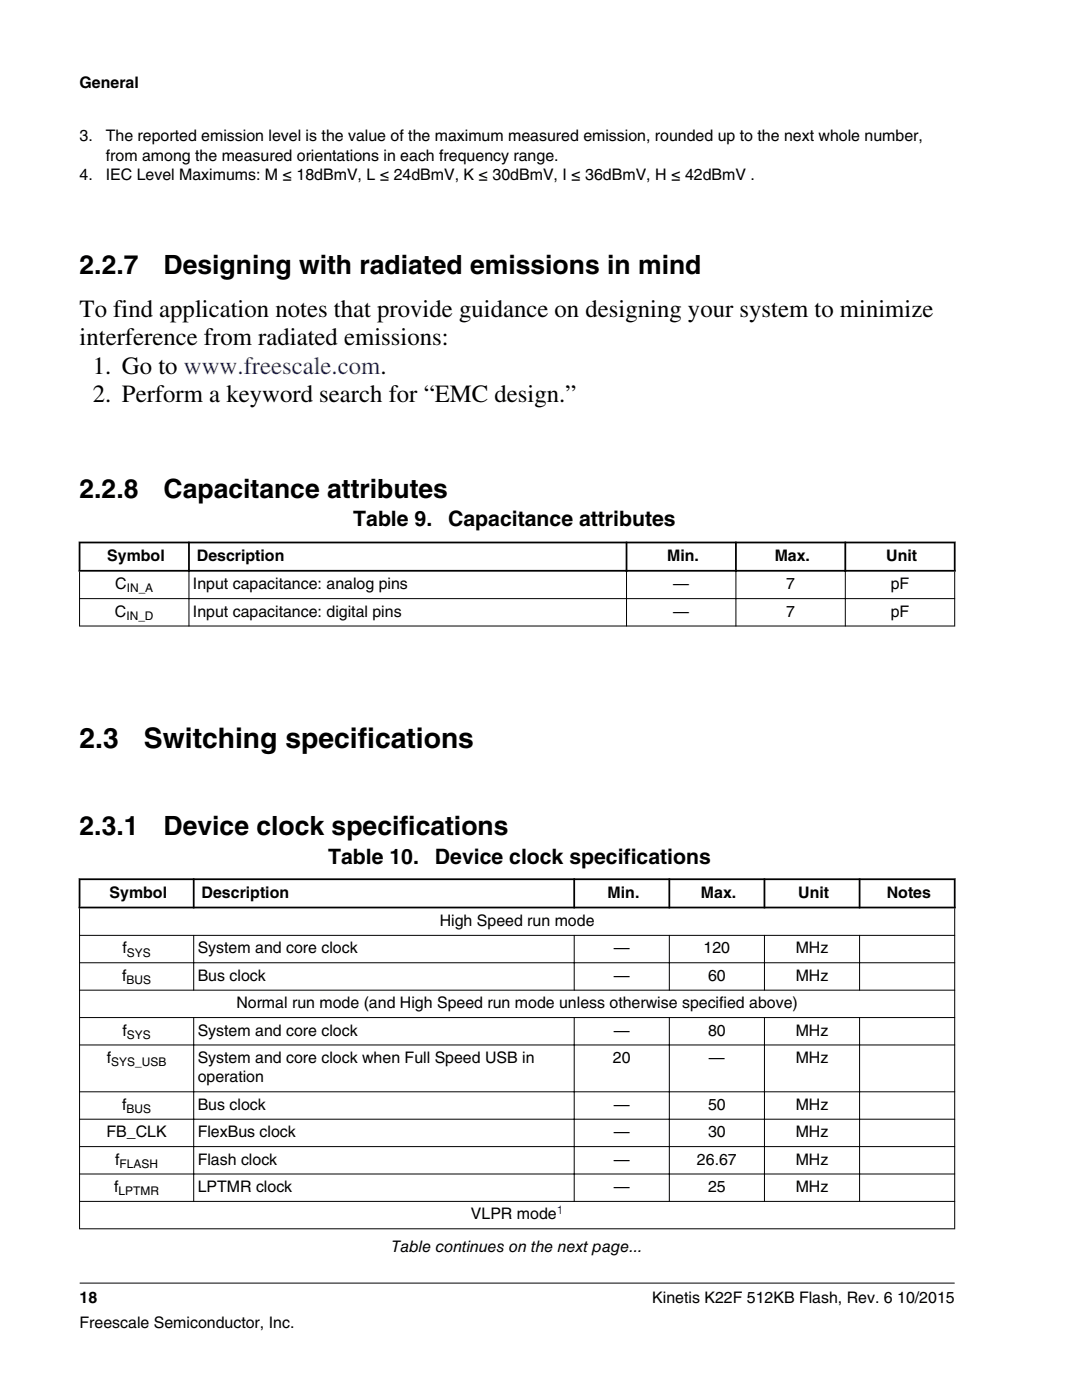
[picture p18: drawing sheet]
<svg xmlns="http://www.w3.org/2000/svg" width="216mm" height="279mm" viewBox="0 0 216 279" stroke-linecap="round" stroke-linejoin="round" font-family="sans-serif">
<defs><g id="words">
<g font-size="5.6">
<text x="15.9" y="149.3">2.3</text>
<text x="28.7" y="149.3">Switching specifications</text>
</g>
<g font-size="5.3">
<text x="15.9" y="54.7">2.2.7</text>
<text x="32.6" y="54.7">Designing with radiated emissions in mind</text>
<text x="15.9" y="99.3">2.2.8</text>
<text x="32.6" y="99.3">Capacitance attributes</text>
<text x="15.9" y="166.7">2.3.1</text>
<text x="32.6" y="166.7">Device clock specifications</text>
</g>
<g font-size="4.9">
<text x="15.9" y="63.3">To find application notes that provide guidance on designing your system to minimize</text>
<text x="15.9" y="68.9">interference from radiated emissions:</text>
<text x="18.5" y="74.6">1. Go to www.freescale.com.</text>
<text x="18.5" y="80.2">2. Perform a keyword search for “EMC design.”</text>
</g>
<g font-size="4.2">
<text x="70.5" y="105">Table 9.</text>
<text x="89.4" y="105">Capacitance attributes</text>
<text x="65.5" y="172.4">Table 10.</text>
<text x="86.8" y="172.4">Device clock specifications</text>
</g>
<g font-size="3.2">
<text x="15.9" y="17.5">General</text>
<text x="15.9" y="28.2">3.</text>
<text x="21.1" y="28.2">The reported emission level is the value of the maximum measured emission, rounded up to the next whole number,</text>
<text x="15.9" y="36">4.</text>
<text x="21.1" y="32.1">from among the measured orientations in each frequency range.</text>
<text x="21.1" y="36">IEC Level Maximums: M ≤ 18dBmV, L ≤ 24dBmV, K ≤ 30dBmV, I ≤ 36dBmV, H ≤ 42dBmV .</text>
<text x="21.4" y="112">Symbol</text>
<text x="39.3" y="112">Description</text>
<text x="133.1" y="112">Min.</text>
<text x="154.6" y="112">Max.</text>
<text x="176.9" y="112">Unit</text>
<text x="23" y="117.6">C</text>
<text x="38.5" y="117.6">Input capacitance: analog pins</text>
<text x="134.3" y="117.6">—</text>
<text x="156.9" y="117.6">7</text>
<text x="177.7" y="117.6">pF</text>
<text x="22.9" y="123.1">C</text>
<text x="38.5" y="123.1">Input capacitance: digital pins</text>
<text x="134.3" y="123.1">—</text>
<text x="156.9" y="123.1">7</text>
<text x="177.7" y="123.1">pF</text>
<text x="21.9" y="179.2">Symbol</text>
<text x="40.2" y="179.2">Description</text>
<text x="121.2" y="179.2">Min.</text>
<text x="139.9" y="179.2">Max.</text>
<text x="159.3" y="179.2">Unit</text>
<text x="177" y="179.2">Notes</text>
<text x="87.7" y="184.8">High Speed run mode</text>
<text x="24.4" y="190.3">f</text>
<text x="39.4" y="190.3">System and core clock</text>
<text x="122.5" y="190.3">—</text>
<text x="140.4" y="190.3">120</text>
<text x="158.8" y="190.3">MHz</text>
<text x="24.4" y="195.7">f</text>
<text x="39.4" y="195.7">Bus clock</text>
<text x="122.5" y="195.7">—</text>
<text x="141.3" y="195.7">60</text>
<text x="158.8" y="195.7">MHz</text>
<text x="47.2" y="201.2">Normal run mode (and High Speed run mode unless otherwise specified above)</text>
<text x="24.4" y="206.7">f</text>
<text x="39.4" y="206.7">System and core clock</text>
<text x="122.5" y="206.7">—</text>
<text x="141.3" y="206.7">80</text>
<text x="158.8" y="206.7">MHz</text>
<text x="21.3" y="212.2">f</text>
<text x="39.4" y="212.2">System and core clock when Full Speed USB in</text>
<text x="122.3" y="212.2">20</text>
<text x="141.5" y="212.2">—</text>
<text x="158.8" y="212.2">MHz</text>
<text x="24.4" y="221.5">f</text>
<text x="39.4" y="216">operation</text>
<text x="39.4" y="221.5">Bus clock</text>
<text x="122.5" y="221.5">—</text>
<text x="141.3" y="221.5">50</text>
<text x="158.8" y="221.5">MHz</text>
<text x="21.3" y="227">FB_CLK</text>
<text x="39.4" y="227">FlexBus clock</text>
<text x="122.5" y="227">—</text>
<text x="141.3" y="227">30</text>
<text x="158.8" y="227">MHz</text>
<text x="23" y="232.4">f</text>
<text x="39.4" y="232.4">Flash clock</text>
<text x="122.5" y="232.4">—</text>
<text x="139.1" y="232.4">26.67</text>
<text x="158.8" y="232.4">MHz</text>
<text x="22.8" y="237.9">f</text>
<text x="39.4" y="237.9">LPTMR clock</text>
<text x="122.5" y="237.9">—</text>
<text x="141.3" y="237.9">25</text>
<text x="158.8" y="237.9">MHz</text>
<text x="94" y="243.4">VLPR mode</text>
<text x="78.1" y="249.9">Table continues on the next page...</text>
<text x="15.9" y="260">18</text>
<text x="130.1" y="260">Kinetis K22F 512KB Flash, Rev. 6 10/2015</text>
<text x="15.9" y="265">Freescale Semiconductor, Inc.</text>
</g>
<g font-size="2.4">
<text x="25.3" y="118.2">IN_A</text>
<text x="25.2" y="123.7">IN_D</text>
<text x="25.3" y="190.9">SYS</text>
<text x="25.3" y="196.4">BUS</text>
<text x="25.3" y="207.3">SYS</text>
<text x="22.2" y="212.8">SYS_USB</text>
<text x="25.3" y="222.1">BUS</text>
<text x="23.9" y="233.1">FLASH</text>
<text x="23.7" y="238.5">LPTMR</text>
</g>
<text font-size="2.4" fill="#00f" x="111.1" y="242.3">1</text>
</g></defs>
<path d="M15.7 108.3h175M15.7 113.9h175M15.9 108.1v6M37.7 108.1v6M125 108.1v6M146.8 108.1v6M168.7 108.1v6M190.5 108.1v6" fill="none" stroke="#000" stroke-width=".35"/>
<path d="M15.8 119.5h174.8M15.9 114.1v10.9M37.7 113.7v11.3M125 113.7v11.3M146.8 113.7v11.3M168.7 113.7v11.3M190.5 114.1v10.9M15.8 124.9h174.8" fill="none" stroke="#000" stroke-width=".2"/>
<g fill="#fff">
<path d="M15.9 168.8h174.6v82.2h-174.6z" fill-rule="evenodd"/>
<path d="M16.1 175.6h22.4v5.3h-22.4z" fill-rule="evenodd"/>
<path d="M38.8 175.6h75.6v5.3h-75.6z" fill-rule="evenodd"/>
<path d="M114.8 175.6h18.6v5.3h-18.6z" fill-rule="evenodd"/>
<path d="M133.7 175.6h18.7v5.3h-18.7z" fill-rule="evenodd"/>
<path d="M152.7 175.6h18.6v5.3h-18.6z" fill-rule="evenodd"/>
<path d="M171.7 175.6h18.6v5.3h-18.6z" fill-rule="evenodd"/>
<path d="M16 181.3h174.4v5.3h-174.4z" fill-rule="evenodd"/>
<path d="M16 186.8h22.6v5.3h-22.6z" fill-rule="evenodd"/>
<path d="M38.7 186.8h75.8v5.3h-75.8z" fill-rule="evenodd"/>
<path d="M114.7 186.8h18.8v5.3h-18.8z" fill-rule="evenodd"/>
<path d="M133.6 186.8h18.8v5.3h-18.8z" fill-rule="evenodd"/>
<path d="M152.6 186.8h18.8v5.3h-18.8z" fill-rule="evenodd"/>
<path d="M171.6 186.8h18.8v5.3h-18.8z" fill-rule="evenodd"/>
<path d="M16 192.2h22.6v5.3h-22.6z" fill-rule="evenodd"/>
<path d="M38.7 192.2h75.8v5.3h-75.8z" fill-rule="evenodd"/>
<path d="M114.7 192.2h18.8v5.3h-18.8z" fill-rule="evenodd"/>
<path d="M133.6 192.2h18.8v5.3h-18.8z" fill-rule="evenodd"/>
<path d="M152.6 192.2h18.8v5.3h-18.8z" fill-rule="evenodd"/>
<path d="M171.6 192.2h18.8v5.3h-18.8z" fill-rule="evenodd"/>
<path d="M16 197.7h174.4v5.3h-174.4z" fill-rule="evenodd"/>
<path d="M16 203.2h22.6v5.3h-22.6z" fill-rule="evenodd"/>
<path d="M38.7 203.2h75.8v5.3h-75.8z" fill-rule="evenodd"/>
<path d="M114.7 203.2h18.8v5.3h-18.8z" fill-rule="evenodd"/>
<path d="M133.6 203.2h18.8v5.3h-18.8z" fill-rule="evenodd"/>
<path d="M152.6 203.2h18.8v5.3h-18.8z" fill-rule="evenodd"/>
<path d="M171.6 203.2h18.8v5.3h-18.8z" fill-rule="evenodd"/>
<path d="M16 208.6h22.6v9.2h-22.6z" fill-rule="evenodd"/>
<path d="M38.7 208.6h75.8v9.2h-75.8z" fill-rule="evenodd"/>
<path d="M114.7 208.6h18.8v9.2h-18.8z" fill-rule="evenodd"/>
<path d="M133.6 208.6h18.8v9.2h-18.8z" fill-rule="evenodd"/>
<path d="M152.6 208.6h18.8v9.2h-18.8z" fill-rule="evenodd"/>
<path d="M171.6 208.6h18.8v9.2h-18.8z" fill-rule="evenodd"/>
<path d="M16 218h22.6v5.3h-22.6z" fill-rule="evenodd"/>
<path d="M38.7 218h75.8v5.3h-75.8z" fill-rule="evenodd"/>
<path d="M114.7 218h18.8v5.3h-18.8z" fill-rule="evenodd"/>
<path d="M133.6 218h18.8v5.3h-18.8z" fill-rule="evenodd"/>
<path d="M152.6 218h18.8v5.3h-18.8z" fill-rule="evenodd"/>
<path d="M171.6 218h18.8v5.3h-18.8z" fill-rule="evenodd"/>
<path d="M16 223.4h22.6v5.3h-22.6z" fill-rule="evenodd"/>
<path d="M38.7 223.4h75.8v5.3h-75.8z" fill-rule="evenodd"/>
<path d="M114.7 223.4h18.8v5.3h-18.8z" fill-rule="evenodd"/>
<path d="M133.6 223.4h18.8v5.3h-18.8z" fill-rule="evenodd"/>
<path d="M152.6 223.4h18.8v5.3h-18.8z" fill-rule="evenodd"/>
<path d="M171.6 223.4h18.8v5.3h-18.8z" fill-rule="evenodd"/>
<path d="M16 228.9h22.6v5.3h-22.6z" fill-rule="evenodd"/>
<path d="M38.7 228.9h75.8v5.3h-75.8z" fill-rule="evenodd"/>
<path d="M114.7 228.9h18.8v5.3h-18.8z" fill-rule="evenodd"/>
<path d="M133.6 228.9h18.8v5.3h-18.8z" fill-rule="evenodd"/>
<path d="M152.6 228.9h18.8v5.3h-18.8z" fill-rule="evenodd"/>
<path d="M171.6 228.9h18.8v5.3h-18.8z" fill-rule="evenodd"/>
<path d="M16 234.4h22.6v5.3h-22.6z" fill-rule="evenodd"/>
<path d="M38.7 234.4h75.8v5.3h-75.8z" fill-rule="evenodd"/>
<path d="M114.7 234.4h18.8v5.3h-18.8z" fill-rule="evenodd"/>
<path d="M133.6 234.4h18.8v5.3h-18.8z" fill-rule="evenodd"/>
<path d="M152.6 234.4h18.8v5.3h-18.8z" fill-rule="evenodd"/>
<path d="M171.6 234.4h18.8v5.3h-18.8z" fill-rule="evenodd"/>
<path d="M16 239.9h174.4v5.2h-174.4z" fill-rule="evenodd"/>
</g>
<path d="M15.7 175.5h175M15.9 175.3v6M38.7 175.3v6M114.6 175.3v6M133.6 175.3v6M152.5 175.3v6M171.5 175.3v6M190.5 175.3v6M15.7 181.1h175" fill="none" stroke="#000" stroke-width=".35"/>
<g fill="none" stroke="#000" stroke-width=".2">
<path d="M15.8 186.7h174.8M15.8 197.6h174.8M15.8 192.1h174.8M15.9 181.3v64M38.7 186.6v11.1M114.6 186.6v11.1M133.6 186.6v11.1M152.5 186.6v11.1M171.5 186.6v11.1M190.5 181.3v64M15.8 203.1h174.8M15.8 208.5h174.8"/>
<path d="M15.8 217.9h174.8M38.7 203v36.9M114.6 203v36.9M133.6 203v36.9M152.5 203v36.9M171.5 203v36.9M15.8 239.8h174.8M15.8 223.4h174.8M15.8 228.8h174.8M15.8 234.3h174.8M15.8 245.2h174.8M15.9 256.1h174.6"/>
</g>
<use href="#words"/>
</svg>
